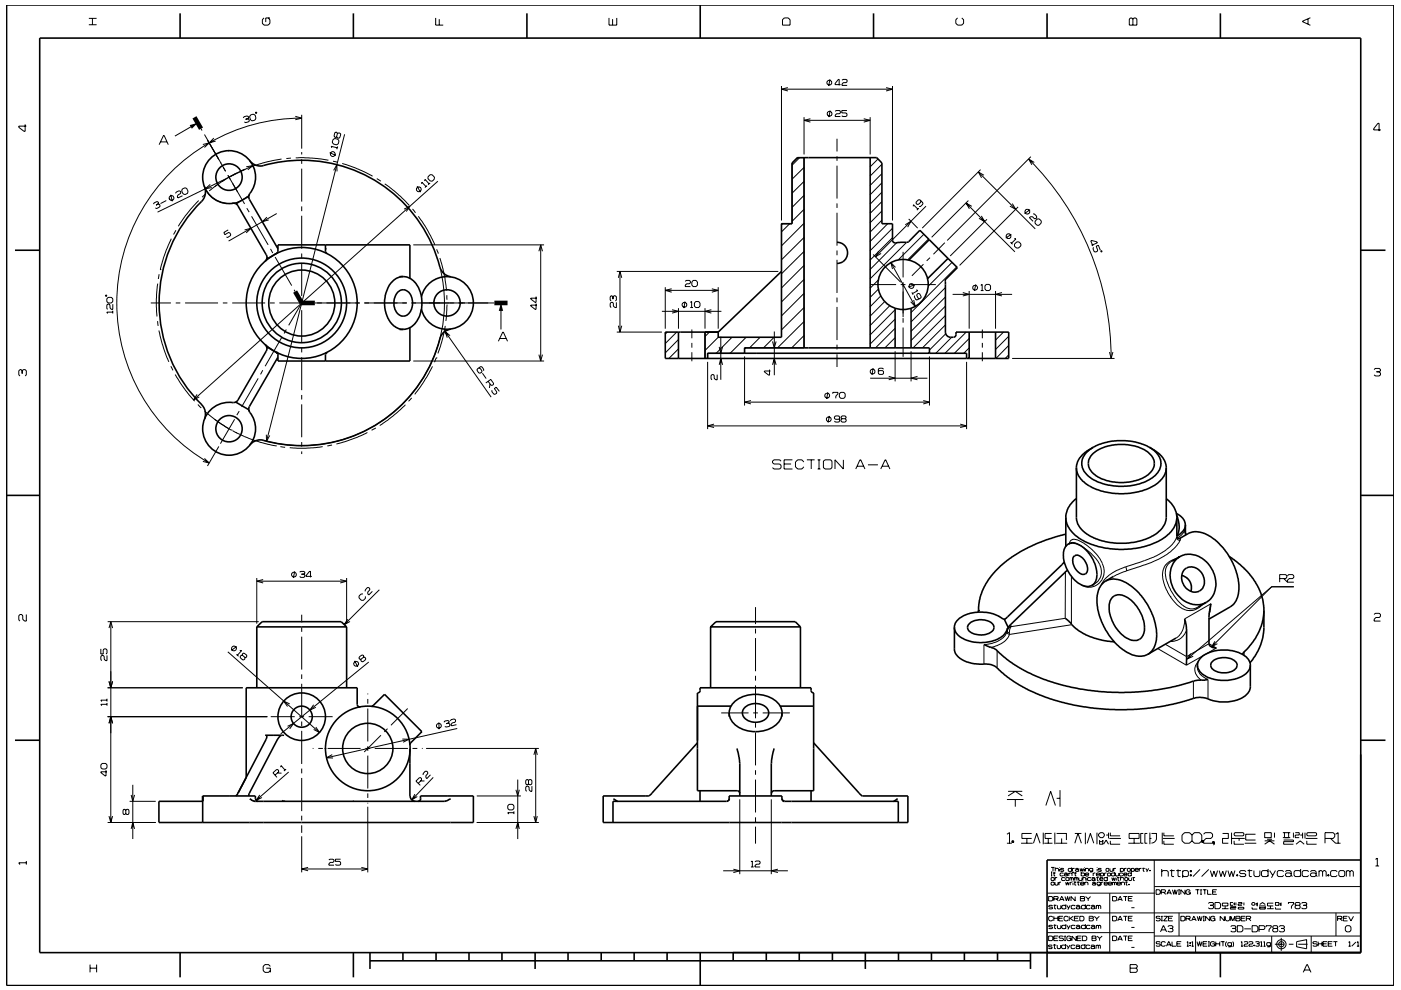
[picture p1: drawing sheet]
<svg xmlns="http://www.w3.org/2000/svg" width="297mm" height="210mm" viewBox="0 0 297 210" stroke-linecap="round" stroke-linejoin="round" font-family="sans-serif">
<g fill="none" stroke="#000" stroke-width=".21">
<path d="M18.8 5.2h1.7M18.8 3.9h1.7M19.6 3.9v1.3M56 3.8l-.4 .4v.7l.4 .4h.9l.3-.4v-.7l-.3-.4M57.2 3.8h-.9v.9M92.4 3.8v1.5h1.6M93.1 4.1v1.2M129.1 3.8v1.5h1.7v-1.5M129.9 4.1v1.2M165.7 18.2v28.6M165.7 18.9h23.5M166.3 3.8h.8l.4 .4v1.1h-1.6v-1.1z"/>
<path d="M167 18.6l-1.3 .3 1.3 .4M175.6 17.1h.1M176 16.8l-.3 1.4M176.3 17.7v.1M178.2 17.9h-1.2v-.2l.8-.9h.1v1.3M178.5 17l.2-.2h.7l.2 .2v.3l-.2 .2h-.6l-.3 .3v.3h1.1M187.9 18.6l1.3 .3-1.3 .4M189.2 18.2v28.6M203 3.8l-.4 .4v.7l.4 .4h.9l.4-.4v-.7l-.4-.4M239.7 3.8h.2l.3 .3 .2-.3h.4l.2 .3v1.2h-1.6v-1.2zM240.2 4.1v1.2M277.3 4v1.1"/>
<path d="M277.8 3.8l-1.6 .7v.1l1.6 .8M5.3 26.4v1.4h-.2l-1.1-.8v-.2h1.6M33.7 30.7l1-2h.1l.9 2M34 30.1h1.4M41.9 26.1l-4.8 2.8M42.6 27.3l.2 .4M43 30.6l1.4-.3-1.1 1M43.3 39.4a5.6 5.6 0 0 0 9.2 2.2M43.3 28.5l3.6 6.1M44 29.7l2.4 4.1M44.6 39.1l-1.1 .9 1.4-.2M45.3 29.3l-.9 1 1.3-.4"/>
<path d="M45.5 39.6l-1.1 .9M45.5 39.6h.1M45.9 39.3l-.4 .3M45.9 39.3l-.3 .3M46.1 39.1l-.2 .2M46.7 34.4l1.1 1.9M47.3 35.5l.5 .9M47.6 38.2l-.4 .2M48.3 37.2l.5 .8M48.3 37.2l3.6 6.1M49.1 37.3l-3.2 2M49.6 37l-.5 .2"/>
<path d="M50.2 36.7l-1.5 .8M50.2 36.7l-.5 .2M51.6 25l.1-.2 .7-.2 .3 .1-.2 .5M51.8 35.9l-1.6 .8M52 35.8l-.9 .5M52.2 35.4l1.4-.3-1.1 .9M52.5 25.2l-.4 .1M52.5 25.2l.3 .1 .1 .3-.2 .2-.6 .2-.3-.1M53.1 24.4l.6-.2 .4 .2 .2 .7-.2 .4-.6 .1-.4-.2-.2-.6zM53.6 35.1l-20.2 9.9M54.2 23.8h.2l-.1 .3zM59.7 33.7l-3.4 .7-3.3 1.1"/>
<path d="M61.7 33.5l-1 .1M62.6 24.7l1.4 .4-1.4 .3M62.7 33.5h3.5l3.4 .5M64 25.1a39.2 39.2 0 0 0-37.9 29 39.2 39.2 0 0 0 18.3 44.1M64 24.3v7.2M64 32.3v.5M64 33.8v1M64 35.8v7M69.9 32.4l1.3 .6M70.4 31.4l-.2-.4 1.3 .4M70.6 29.6l.4-.2 .7 .1 .2 .4-.2 .6-.3 .2-.7-.1-.3-.4zM70.6 34.2l1 .2"/>
<path d="M70.7 36.1l.7-1.1 .1 1.4M71.5 28.3l-.1-.2h-.4l-.2 .8 .4 .3 .2-.2M71.5 28.3l-.1 .7M71.5 28.3l.6-.1 .2 .3-.3 .7-.2 .1-.4-.3M71.6 31.1l-.2 .6M72.6 34.7l3.5 1.2 2.9 1.5M73.1 28.5l-16.6 65.1M79.9 37.9l.8 .5M81.6 39l3.3 2.6 1.9 2M88.4 39.5l.8 1.3M89.2 39.8a.54 .54 0 0 0-.8-.1 .54 .54 0 0 0 0 .8M89.2 39.8l.1 .2"/>
<path d="M89.2 39.8h.1M89.3 40h.1M89.4 39v-.4l.9 1M90 38.4l.1-.3 .9 .9M90.5 39.4l-.4 .4M90.8 37.5l.4-.5 .4 .1 .5 .5v.4l-.5 .4h-.4l-.5-.5zM91.2 38.8l-.4 .4M92.8 38.4l-51.8 46.4M169.5 33.4l-1.6 1.6M170.5 38.5l-2.6 2.5M170.5 35.5l-2.6 2.5M170.5 24.8v8"/>
<path d="M170.5 25.5h14M171.8 25.2l-1.3 .3 1.3 .4M175.6 24.6h.1M176 23.4l-.3 1.4M177.1 23.6l.2-.2h.7l.2 .6-.2 .1h-.6l-.3 .3v.3h1.1M177.5 29.4v2.7M177.5 33.1v1M177.5 35.1v7M179.6 23.4h-1.1v.6h.9l.2 .1v.4l-.2 .2h-.7l-.2-.2M183.1 25.2l1.4 .3-1.4 .4M184.5 24.8v8M186.1 33.7l-1.6 1.7"/>
<path d="M187 36.8l-2.5 2.5M187 38.8l-2.5 2.5M187 34.8l-2.5 2.5M207.4 36.5l12.1 12M207.9 36l-12.4 12.4M208.6 37.2l-1.2-.7 .7 1.2M218.1 33.7a59.7 59.7 0 0 1 17.5 42.3M218.6 33.2l-17.8 17.8M219.3 34.5l-1.2-.8 .7 1.3M292.8 27.6h-1.5v-.3l.8-1.1h.3v1.6M33.5 43.3l.1-.3-.3-.2-.7 .2v.3M33.5 43.3l-.4 .2"/>
<path d="M33.5 43.3h.3l.1 .6-.7 .3-.3-.1M33.6 59.1v.1M33.7 58.2l-.1 .9M34 57.2h.1M35.3 42.5l-1.3 .7M35.9 42.2h.1M35.9 42.2v-.3a.51 .51 0 0 1 .5-.4 .51 .51 0 0 1 .5 .4l-.3 .6-.5-.1M35.9 42.2l.1 .2M36 42.4h.1M36.2 41.3l.3 1.4M36.3 50.6l-1.7 4.2-.6 2.4M37.2 41l.1-.2 .6-.3h.3l.1 .6-.6 .3-.1 .3 .1 .3 1-.5"/>
<path d="M37.3 48.8l-.5 .9M38.6 40.1l.6-.3 .4 .2 .3 .6-.2 .4-.5 .3-.4-.2-.3-.6zM42.1 42.5l-2.8 3.2-1.5 2.3M43.6 41.1l-.8 .7M48.4 48.8l-.9 .5 .2 .5 .8-.5 .2 .1 .2 .3v.3l-.6 .4-.3-.1M51.9 48.8l1.3-.4-1 1M52.3 44.2l.5 .8M53.3 45.9l3.6 6M56.6 46.1l-1 .9 1.4-.4M57.4 52.8l.4 .9M58.3 54.5l3.5 6.1M58.7 45.3l-10.2 5.8"/>
<path d="M64 43.8v1M64 45.8v6.9M64 53.8v1M64 55.8v7M85.7 44.4l1.2-.7-.8 1.2M87.5 44.3l.6 .8M87.6 51.9h27.8M88.4 40.5h.1M88.4 40.5l.2 .1M88.6 40.6h.1M88.7 45.9l1.9 2.9 1.6 3.1M89.3 40l-.1 .5-.6 .1"/>
<path d="M92.6 52.9l.3 .9M93.3 54.7l1 4.2 .4 2.7M93.4 57.3a30.2 30.2 0 0 1-37.6 36.1M114.3 53.3l.3-1.4 .4 1.4M114.6 51.9v24.7M130.8 57.6h34.2M131.1 58.9l.3-1.3 .4 1.3M131.4 57.6v12.8M145.3 59.7l.2-.2h.7l.2 .2v.3l-.2 .2h-.6l-.3 .3v.3h1.1M147 59.5h.6l.3 .3v.7l-.3 .3h-.6l-.3-.3v-.7zM165.7 57.6v-10.1h2.2v-12.9l1.2-1.2h1.4v40.4h-12.6v1.1h-7.9v1.1h-.5v-5.6h2.8M167.4 47.5l-1.7 1.7"/>
<path d="M170.5 41.4l-2.6 2.6M170.5 59.3l-4.8 4.7M170.5 56.3l-4.8 4.8M170.5 53.3l-4.8 4.8M170.5 50.4l-4.8 4.7M170.5 47.4l-4.8 4.8M170.5 44.4l-2.6 2.5M177.5 43.1v1M177.5 45.1v7M177.5 53.1v1M177.5 55.1v7M185.1 54l5.9 5.9"/>
<path d="M186.3 59.3l-1.8 1.8M186.3 53.2l-.7 1.3 1.2-.7M187 42.8l-2.5 2.4M187 46.7l-2.5 2.5M187 44.7l-2.5 2.5M187 40.8l-2.5 2.5M188.2 47.5l-3.7 3.7M188.9 55.7l5.2 9.3M189.2 50.4l-4.7 4.8M189.2 48.4l-4.7 4.8M189.9 56.7l-1-1 .3 1.4M190.1 51.5l-5.6 5.6"/>
<path d="M191.5 53.4v5.4M191.5 59.9v7.4M191.9 47.7l1.2-.8-.7 1.3M192.2 51.4l-7.7 7.7M192.7 46.4l1.9 2M193.6 43.8l.1-.4 .9 1M194.8 44.1l-.4 .5M195.2 42.6v.3l-.5 .4-.5-.1v-.3l.5-.5h.3l.7 .6v.3l-.5 .5h-.3M195.8 56l-2.5 2.5M195.9 49.7l-5.4 5.4M196.3 43.7l-10.7 10.8M196.8 50.7l-4.4 4.4"/>
<path d="M197.2 54.6l-.7 .7M200.3 51.5l-2.4 2.4M201.8 55.7l-5 5M202.8 56.6l-9.6 9.7M204.8 43l10.4 10.4M205.3 42.5l-7.8 7.8M206 43.8l-1.2-.8 .7 1.3M208.1 45.8l.7 1.2-1.2-.7M209.3 46.5l-7.8 7.8M213.5 49.7h.1M213.5 49.7l-.2 .5 .4 .4 .5-.1 .1-.6M213.5 49.7l.4-.1 .4 .3"/>
<path d="M214.2 51.4l.5 .4M214.3 49.9h.1M214.4 49.7l-1.2 .8M214.6 43.2l.7 1.2-1.2-.7M215.1 50.6l.3 .1-.9 .9M215.1 51.8l.5-.5h.4l.4 .4v.4l-.5 .5h-.4l-.4-.4zM215.9 43.9l-12.4 12.4M217.3 44.8h.1M218.4 44.5l-1.2 .8M219 45.4h.3l.5 .5v.3l-.2 .2h-.3l-.4-.4h-.4l-.2 .2 .7 .7M219.9 46.4h.4l.5 .5v.4l-.5 .5h-.4l-.5-.4v-.5zM231.4 52l1.3-.5-.1-.2-1.1-.3-.2 .1 .4 1.1"/>
<path d="M231.9 52.4l-.2 .3 .3 .7 .3 .1 .3-.2 .1-.2-.3-.9 .5-.2 .4 1.1M233.4 53.2h.2v.2h-.2zM4.7 78.6l.2-.2h.4l.3 .2v.9l-.3 .2M4.7 78.6l-.2-.2h-.3l-.2 .2v.9l.2 .2M4.7 78.6v.6M22.4 62.6l.2 .1v.2l-.2-.1zM22.9 63.1h.7l.3 .3v.6l-.3 .3h-.7l-.3-.3v-.6zM23.9 66.2h-1.3l.2 .3M23.9 64.5v1.1h-.3l-.3-.3v-.6l-.1-.2h-.4l-.2 .2v.7l.2 .2M23.9 65.9v.6M32 64.3h4.2M33.4 68.1l.1 1"/>
<path d="M33.4 60.2l-.3 3.2 .2 3.7M33.7 70.1l.9 3.6 1.2 3M36.2 77.7l.5 .9M37.1 79.5l2.2 3.3 2 2.3M37.3 64.3h.9M39.2 64.3h7M47.2 64.3h1M49.2 64.3h7M55.7 78.5l-.5 .9M57.2 64.3h1.1M59.2 64.3h7.1M59.7 71.6l-3.5 6.1"/>
<path d="M60.7 69.9l-.5 .8M62.4 61.5l.2 .3M64 63.8v1M64 65.8v7M64 73.7v1.1M64 75.8v7M64.2 63.8l-3 5.2M66.8 64.3h9.5M77.2 64.3h9.1M87.2 64.3h17.6M87.6 76.6h27.8M91.7 77.7l-1.7 3.1-2.1 2.8"/>
<path d="M92.5 75.9h.1M92.5 75.9l-.4 .9M94.4 70.3l9.7 13.9M94.4 69.2l-.8 3.4-.8 2.4M94.7 62.6l.1 1M94.8 64.6l-.3 3.5M95 70l-.8 .4M95.4 71.2l-1-.9 .4 1.3M101.5 78.1h.3l.4 .5v.3l-.4 .3-.3-.1-.4-.5 .1-.3 .7-.5h.3l.4 .6-.1 .2M102.3 79.2l.8 1.1M105.7 72.4l.9-2h.1l.9 2M106 71.8h1.3"/>
<path d="M106.2 64.3v5.6M113.7 64.4v1.2h-.2l-1-.7v-.2h1.3M113.7 62.9v1.2h-.2l-1-.7v-.2h1.3M114.3 75.2l.3 1.4 .4-1.4M130 62.9l-.2-.2-.4 .2v.8l.2 .1M130 62.9l.2-.2h.3l.2 .2v.8l-.2 .1M130 62.9v.6M130.7 64.1v1.1h-.3l-.4-.3v-.6l-.1-.2h-.3l-.2 .2v.7l.2 .2M130.8 70.4h9.5M131.1 69.1l.3 1.3 .4-1.3M140.3 66h12.6M141.1 60.9v8.8"/>
<path d="M141.1 61.6h11.2M141.5 70.4l-.4 .5M142.4 61.2l-1.3 .4 1.3 .4M142.5 65.7l1.3 .3-1.3 .4M143.5 70.4l-2.4 2.5M143.8 65.4v4.3M143.8 74l-2 2M143.8 76h.1M143.8 72l-2.7 2.8M145.2 64l-.2 1.4M145.3 65.1h.1M146.3 64.1l.3-.1v1.2"/>
<path d="M146.3 65.2h.6M146.7 69.9v1.9M146.7 72.7v1M146.7 74.7v1.9M147.2 64.3l.3-.3h.6l.3 .3v.6l-.3 .3h-.6l-.3-.3zM149.5 65.4v4.3M150 76.7v14.3M150.4 70.4l-.9 1M150.8 65.7l-1.3 .3 1.3 .4M150.9 61.3l1.4 .3-1.4 .4M152.1 79.5v1.1h-.3l-.4-.3v-.7l-.1-.1-.6 .1v.7l.3 .3M152.3 71.5l-2.8 2.8"/>
<path d="M152.3 60.9v8.8M152.5 73.6l.3 1.3 .4-1.3M152.5 77.4l.3-1.4 .4 1.4M152.8 71.4v9.2M155.2 71.5l-3.4 3.4M157.9 74.8l-.1 .1M157.9 75.6v10.4M158.2 71.5l-3.4 3.4M161.2 71.5l-2.3 2.3M163.2 78.4v1.2l-1.1-.7v-.2h1.3M163.8 72.4l.4 1.4 .3-1.4M163.8 77.4l.4-1.4 .3 1.4"/>
<path d="M164.1 71.5l-2.2 2.3M164.2 70.3v9.3M170.5 65.2l-4.8 4.8M170.5 62.2l-4.8 4.8M170.5 71.2l-2.6 2.6M170.5 68.2l-5.7 5.6M177.5 63.1v1M177.5 65.1v7M177.5 73.1v1M177.5 75.1v2.7M184.6 60.4h5.4M185.1 78.1l-.2 1.4"/>
<path d="M186.2 61.3l-1.7 1.8M186.7 62.8l-2.2 2.3M187.3 78.3l-.2-.2h-.7l-.2 .2v.9l.2 .2h.7l.2-.2v-.4l-.2-.2h-.7l-.2 .2M187.6 64l-3.1 3.1M188.4 79.8l1.4 .4-1.4 .4M188.6 64.9l-4.1 4.1M189.8 69.6l-4.2 4.2M189.8 67.7l-5.3 5.3M189.8 65.7l-5.3 5.3M189.8 71.6l-2.2 2.2M189.8 73.6l-.2 .2M189.8 74.5v6.4"/>
<path d="M191 60.4h1M191.5 67.5v.9M191.5 69.5v6.2M193 60.4h5.4M193.2 74.5v6.4M193.3 62l.3 .5M193.6 61l-.1 .1M193.7 63.6l.4 1.4-1-1M193.9 62.7l-.1 .2 .4 .7h.2l.8-.4 .1-.3-.3-.6-.3-.1-.3 .4 .3 .7 .3 .1M193.9 60.5l-1.3 .4M194.3 61.5l.3 .1-1.1 .7M194.5 79.8l-1.3 .4 1.3 .4"/>
<path d="M197.1 75.6v10.4M200.4 68.9l-4.8 4.9M200.4 66.9l-6.8 6.9M200.4 64.9l-7.2 7.3M200.4 63l-7.2 7.3M200.4 61l-7.2 7.3M200.5 70.8l-3.4 3.4M201.8 71.5l-3.4 3.4M202 62.4h12.6M202.9 70.4l-.2 .2M204.1 62.1l1.4 .3-1.4 .4M204.8 70.4l-4.4 4.5"/>
<path d="M204.9 76.7v14.3M205.5 75.7l-.3 .3M205.5 73.8l-1.2 1.1M205.5 71.8l-3.1 3.1M205.5 61.7v8M206.9 60.3l-.3 1.4M207 60.6h-.5l-.3 .2v.4l.3 .3h.5M207 60.6h.1M207 60.6l.2 .2M207 61.5h.1M207.2 60.9v.3l-.2 .3M207.2 60.8v.1"/>
<path d="M207.9 60.5l.3-.2v1.3M207.9 61.6h.6M208.3 69.9v1.9M208.3 72.7v1M208.3 74.7v1.9M208.8 60.6l.3-.3h.6l.3 .3v.7l-.3 .3h-.6l-.3-.3zM211.1 61.7v8M212.4 62.1l-1.3 .3 1.3 .4M212.8 70.4l-1.7 1.7M213.9 75.3l-.8 .7M213.9 73.3l-2.7 2.7M213.9 71.3l-2.8 2.8"/>
<path d="M214.6 76h21.7M235.2 74.7l.4 1.3 .4-1.3M291.3 78.4l.3-.3h.8l.3 .3v.2l-.3 .3M291.8 78.9h.6M292.4 78.9l.3 .3v.3l-.3 .2h-.8l-.3-.2M41.8 83.6l-.8 1.2 1.2-.6M42 85.8l.7 .7M43.3 97.2l1.1 1-1.4-.3M43.4 87.2l2.3 1.9M45.7 89.1l.6 .4M46.3 89.5l1.1 .7M46.4 94.7l-2.4 4.1"/>
<path d="M47.4 90.2l.4 .3M47.8 90.5l1.3 .7M47.8 90.5l.2 .1M49.1 91.2h.1M49.3 91.3l.9 .5M49.7 88.9l-3 5.2M50 91.7l.9 .5M50.7 87.2l-.5 .8M51.1 92.2l.7 .4M51.8 92.6h.1M51.8 92.6l3.5 1.2 3.2 .8M54.7 80.3l-3.5 6"/>
<path d="M56.5 92.2v1.4l.7-1.2M58.5 94.6h.1M59.4 94.7l1.1 .2M64 83.8v.9M64 85.8v6.9M64 93.8v.9M64 95.8v.5M68.4 94.7l-3.5 .4-3.5-.2M70.4 94.4l-1 .2M77.9 91.7l-2.2 1.1-4.4 1.4M79.7 90.8l-.9 .5M85.9 85.9l-2.5 2.3-2.9 2"/>
<path d="M85.9 85.8v.1M87.3 84.4l-.7 .7M103.5 80.9l.6 .8 .5-.1v-.3l-.5-.8-1.1 .7M103.9 81.5l-.1 .8M104.3 82.8v.3l.4 .5h.2l.4-.2v-.3l-.5-.7 .4-.3 .7 .9M150 90.3h54.9M151.4 90l-1.4 .3 1.4 .4M157.9 85.3h39.2M159.2 85l-1.3 .3 1.3 .4M165.6 97.8l-.3-.3h-1.2l-.3 .3v.3l.3 .3h1.2l.3 .3v.5l-.3 .3h-1.2l-.3-.3M166.2 98.4h1.5M168 97.5h-1.8v2h1.8"/>
<path d="M170.4 98l-.4-.5h-.9l-.4 .5v1l.4 .5h.9l.4-.5M171.1 97.5h1.6M172 97.5v2M173.4 97.5h.5M173.4 99.5h.5M173.6 97.5v2M174.6 97.8l.3-.3h1.2l.3 .3v1.4l-.3 .3h-1.2l-.3-.3zM175.3 88.7l-.1 .1M175.5 83.2l-.2 1.4M175.9 88.2l-.3 1.4M176.6 83.5v-.3h1.1v.3l-.5 .5v.5M178 83.5l.3-.3h.6l.3 .3v.7l-.3 .3h-.6l-.3-.3z"/>
<path d="M178 88.7l-.2 .2h-.7l-.2-.2v-.3l.2-.2h.7l.2 .2v.9l-.2 .2h-.7l-.2-.2M178.5 88.8l-.2 .2v.3l.2 .2h.7l.2-.2v-.3l-.2-.2M178.5 88.8l-.2-.2 .2-.4h.7l.2 .2-.2 .4M178.5 88.8h.7M178.8 97.5v2l-1.8-2v2M181.4 99.5l.9-2h.2l.9 2M181.7 98.9h1.4M184 98.6h2.1M184.5 80.2h12.1M186.7 99.5l1-2h.1l.9 2M187.1 98.9h1.3M195.7 85l1.4 .3-1.4 .4"/>
<path d="M203.6 90l1.3 .3-1.3 .4M226.7 115.3l.2-.6 .6-.3 1.1 .2 1.2 .6 1.5 1.1 1.7 1.9a4.1 4.1 0 0 1 .5 4.9l-1 1-.9 .4h-.7a2.51 2.51 0 0 1-1.7-.5M226.9 115.1h.9l1.1 .5 2.5 1.8 1.4 1.6 .7 1.6a2.99 2.99 0 0 1-1.5 3.3M248.5 119a2.57 2.57 0 0 0-1.4 1.7v1l.3 1.5 .8 2.1 1.4 1.9 .9 1 1 .7 .9 .3 1.3-.3M249.5 114a.57 .57 0 0 0 .7 .6M249.5 114h-.1a9 9 0 0 1-4.5 4l-3.1 1.2-3.1 1M249.5 118.4l-.3 .1a3.7 3.7 0 0 0-2.4 5.2l.4 1.1 .9 1.7M249.5 113.8v.2M250.2 114.2v.4M250.2 114.6a12 12 0 0 1-7 5l-4.3 1.5M251.3 112.9v-.7a3.2 3.2 0 0 1-1.7 1.9M5.6 130.3v1.4h-.4l-.4-.3v-.8l-.2-.3h-.4l-.2 .3v.9l.2 .2"/>
<path d="M21.4 137.6v1.1h.5v-.9l.2-.2h.4l.2 .2v.8l-.2 .1M22.7 139v1.1h-.3l-.3-.3v-.6l-.2-.2h-.3l-.2 .2v.7l.2 .2M22.8 131.9h32.1M23.1 133.2l.4-1.3 .4 1.3M23.5 131.9v42.5M48.3 138.3l19.4 17.1M50.1 138.8l.5 .4M50.2 137.1l-1.1 .9M50.8 138h.4l-.9 1M51.4 139l.1-.5h.3l.5 .5-.1 .4h-.3M51.4 139l.5 .4M51.4 139h-.3l-.2 .5 .6 .5 .4-.3v-.3"/>
<path d="M54.4 122.6v9.7M54.4 123.3h19.1M55.8 122.9l-1.4 .4 1.4 .3M62.1 121.4h.1M62.5 121.2l-.3 1.4M62.5 121.4h.1M62.5 121.4a.51 .51 0 0 0-.7 .5l.3 .4h.4M62.5 122.3h.1M62.6 121.4a.5 .5 0 0 1 0 .9M62.8 122.1h.1M63.5 121.4l.3-.2h.6l.2 .2-.2 .4M63.9 121.8h.5"/>
<path d="M64 130.4v1.6M64 133.1v.9M64 135v7M64.4 121.8l.2 .2v.3l-.2 .2h-.6l-.3-.2M66.1 122.3h-1.2l.7-1.1h.2v1.3M72.1 122.9l1.4 .4-1.4 .4M73.5 122.6v9.7M73.7 131.3l-.7 1.2 1.2-.7M77 126h-.4l-.5 .4v.4l.5 .5h.4l.5-.4v-.4M77.1 139.4v-.3l-.1-.2h-.3l-.5 .5v.4h.3M77.1 139.4l-.6 .4M77.1 139.4h.2l.3 .3-.1 .2-.5 .5-.5-.3v-.3"/>
<path d="M77.4 125.4v-.3l.5-.5h.3l.2 .2v.3l-.4 .5v.4l.2 .2 .8-.8M80.4 125.1l-7.4 7.4M160.2 128.8v3.6M160.2 133.3v1.1M160.2 135.3v7.1M207.5 129.5h.1M211.4 138v3.6M213.5 134a4.9 4.9 0 0 1-4.2 2.6l-.7 .1v4.1M213.5 133.5v.7l.5 .4M214 134.6a5 5 0 0 1-3.9 2.7M214.3 132.9l-.2 .2a1.05 1.05 0 0 0-.5 .9l.4 .2M214.3 132.4v.5"/>
<path d="M214.3 132.9l-.3 .8v.9M225.9 121.3l-.1 9.8-11.5 1.8M227.2 122.3v10.1M227.2 132.5l-13.2 2.1M238.7 120.2l-1.9 .8-1.7 1-1 1-.6 1.1M238.7 120.2l.2 .9M238.9 121.1l-2.8 1.2M247.1 136.6l4.5 2.7 4.7-2.8 1.6 .9-6.4 3.7-6-3.5M248.1 126.5h.1M248.1 126.5l1.5 1.9 1 .7 .8 .3a3.2 3.2 0 0 0 2.2-.2M251.6 133.6a3.4 3.4 0 0 1-3.5 2.5M252.5 138.6l-.8 1.2 1.3-.6"/>
<path d="M253.7 128.9l-.1 .3M254 128.7l-.3 .2M255.1 128.2l-1.5 1M256.4 130.3l.3-2.2-5.5 3.2a4.4 4.4 0 0 1-1.9 4M256.9 137.2l12.7-12.7h4.7h-4.7l-17.9 15.3M257.6 136l-.7 1.2 1.2-.7M263.8 138.3v.7M271.3 122.7h1.3l.2-.2v-.4l-.2-.2h-1.3v1.6M272.2 122.7l.8 .8M273 122.1l.2-.2h.9l.2 .2v.4l-.2 .2h-.8l-.3 .4v.4M273 123.5h1.3M291.3 130.3l.3-.2h.8l.3 .2v.4l-.3 .3h-.7l-.4 .4v.3h1.4"/>
<path d="M22.7 148.2v.6M22.7 149.1v.6M22.7 149.4h-1.3l.2 .3M22.7 148.5h-1.3l.2 .3M22.8 152h33.9M22.8 145.9h28.7M23.1 153.4l.4-1.4 .4 1.4M23.1 144.5l.4 1.4 .4-1.4M57.4 152h5.1M61 154l1.2-.5-.8 1.1M61.4 149.3l-1.2-.6 .8 1.1M63.5 152h1"/>
<path d="M64 143v1M64 145v7M64 153v1M64 155v7M65.4 152h5.1M66.3 158.7h.2M66.5 149.5l-.8 1.1 1.3-.6M67 154.2l.7 1.2-1.2-.7M67.5 158.7h1M69.5 158.7h7M75.1 140.4l-.1 .4 .1 .4 .5 .1 .4-.3M75.1 140.4h.1"/>
<path d="M75.2 140.2l.7 1.2M75.2 140.4l.2-.1 .4 .1 .2 .5M76 140.7h.1M76 140.9v.1M77.5 158.7h1M78 147.1v.2M78 148.2v1.1M78 150.3v7M78 158.3v1M78.2 140.4l-18.7 15.3M79.5 158.7h7M80.8 156l-3.6 3.5"/>
<path d="M82.2 154.6l-.7 .6M85.3 156.8h1.4l-1.2 .6M86.4 150.3l-3.5 3.5M87.5 158.7h1M89.4 158.7h.2M90.3 158.7h24M93 153.2l.1 1.5M94.1 153.2l.2-.3 .7-.1 .2 .1-.1 .5M95.1 153.4l-.5 .1M95.1 153.4l.3 .4-.2 .3-.6 .1-.3-.1M95.5 152.9l.1-.2 .7-.2 .3 .2v.2l-.1 .3-.6 .1-.3 .4 .1 .3 1.1-.3M96.9 154.5l-27.7 6.2"/>
<path d="M113.6 158.7v15.8M152.9 151.2h5.8M159.7 151.2h1M160.2 143.3v1.1M160.2 145.4v7M160.2 153.4v.9M160.2 155.4v6.9M161.7 151.2h5.8M253 144.5v3.7M253.9 141.6a3.1 3.1 0 0 0 2.2 2.5v4.1M254 140.3a2.46 2.46 0 0 0 .8 4M21.7 161.9h.7l.3 .3v.6l-.3 .3h-.7l-.3-.3v-.6z"/>
<path d="M22.5 163.4v1.2l-1.1-.7v-.2h1.3M22.8 174.5h10.2M23.1 173.1l.4 1.3 .4-1.3M26.7 171.9l-.2-.2-.4 .2v.6l.1 .3 .5-.3M26.7 171.9l.2-.2h.3l.1 .2v.6l-.1 .3h-.3l-.2-.3M26.7 171.9v.6M27.5 170h5.5M27.8 168.6l.3 1.4 .4-1.4M27.8 175.8l.4-1.3 .3 1.3M28.2 166.5v11.5M55.1 168.6l-.8 1.1 1.2-.5M58.3 164.4l.8-.7v-.2l-.2-.3h-.3l-.7 .7 .8 1"/>
<path d="M58.8 163.9l.9 .1M59.5 162.7l.1-.3 .8 1M60.7 163.1l-.5 .4M61.2 163.7l-6.9 6M64 163v1M64 165v7M64 173v1M64 175v1.6M64 177.4v7.6M70.4 160.1l-1.2 .6 1.4 .1M78 171.1v13.9M78 160.3v7"/>
<path d="M78 168.3v.9M78 170.3v.1M88 168.4l-.7 1.3 1.2-.8M88.7 166.2l.7-.8v-.3l-.2-.2-.3 .1-.7 .7 .9 .9M89.2 165.6h.8M91.3 164.3l-.8 .8-.2-.2v-.4l.4-.4v-.3l-.2-.2h-.3l-.5 .5v.3M91.9 164.9l-4.6 4.8M101.1 174.5h13.2M101.1 168.8h9.3M107.9 170.6h.8l.3 .3v.6l-.3 .3h-.8l-.2-.3v-.6zM109 172.4h-1.3l.2 .3M109 172.1v.6"/>
<path d="M109.4 167.5l.4 1.3 .3-1.3M109.4 175.8l.4-1.3 .3 1.3M109.8 165.4v12.6M112.1 165.6l-.2-.2-.4 .2v.6l.2 .3 .4-.3M112.1 165.6l.2-.2h.3l.2 .2v.6l-.2 .3h-.3l-.2-.3M112.1 165.6v.6M112.8 166.7v1.1h-.3l-.3-.2v-.6l-.2-.3h-.3l-.2 .3v.6l.2 .2M113.2 173.1l.4 1.3 .3-1.3M113.2 160.1l.4-1.4 .3 1.4M156.8 169.5v15.9M160.2 163.4v.9M160.2 165.3v7"/>
<path d="M160.2 173.3v1.1M160.2 175.3v3.6M163.5 169.5v15.9M213.5 169.6h3.5M213.5 176.9l.5-.3v2.3M213.5 178.9h1M213.7 167.8h3M213.7 168.8l1.6-1 1.4 1M214.5 178.3h.4v.4h-.4zM214.8 178.3v.4M215.3 169.6v1.5M216.5 178.9h2.4"/>
<path d="M217.7 177.8v1.1M218.7 176.8h-2v1h2M219.1 178.9l.7-2.1 .7 2.1M221.2 176.6v2.5M221.4 178.9h1.7M221.7 170.8l1.1-3 1 3M222.3 177.8v1.1M223 176.8h-1.4v1h1.4M223.6 176.6v2.5M223.8 178.9h2.5M224 176.8h2.1v1.4M224 169.3h.7"/>
<path d="M224.7 167.6v3.5M225.1 177.8v1.1M227.9 176.8h1.4M227.9 178.9l.7-2.1 .7 2.1M230.1 176.6v2.5M230.5 178.9l.7-2.1 .7 2.1M232.6 176.6v2.5M232.9 176.9l.4-.3h.5l.3 .3v.4l-.3 .4h-.5l-.4-.4zM233.1 178.2v.9h.7v-.9M233.1 178.5h.7M234 179.1l.5-.9 .5 .9M234.5 177.1h.5"/>
<path d="M235 176.6v1.2M235.2 177.8h2.5M235.4 178.3v.8h2.1M235.4 176.6v.7h2.1M239.2 178.9h2.5M239.4 176.8h2.1v1h-2.1zM240.5 177.8v1.1M242.4 176.8h-.5v2.1h.5M243.2 176.8h-.5v2.1h.5M243.8 177.8h.3M243.8 176.6v2.5M244.1 176.8h1.1v1.2l-.2 .3-.3 .4-.6 .2"/>
<path d="M246.4 176.6v2.5M246.6 177.8h2.4M246.8 178.3v.8h2.1M246.8 176.6v.7h2.1M252.7 177.1l-.5-.5h-1l-.6 .5v1.2l.6 .6h1l.5-.6M252.7 178.3l.5 .6h1.1l.5-.6h.4M252.7 177.1l.5-.5h1.1l.5 .5v1.6h.4M252.7 177.1v1.2M255 178.3v.4M255.2 178.3v.6h2.3M255.2 176.9l.3-.3h1.2l.4 .3v.6l-.4 .3h-1l-.5 .5M257.1 178.9v-.4h.4v.6l-.2 .1"/>
<path d="M257.3 178.5v.4M259.2 176.8h1.2v1h-1.2v1.1h1.2M261.1 177.8h2.8M261.1 176.6v2.5M261.7 176.8l.1-.2h1.8l.1 .2v.3l-.1 .2h-1.8l-.1-.2zM261.7 178.3v.8h2M262.7 177.8v.5M263.9 178.9h2.5M266.2 176.9h-2.1v1.3h2.1M268.1 178.3h2.1M268.1 176.6h1.4v1.1h-1.4zM268.1 179.1l1.1-.8 1 .8"/>
<path d="M268.6 178h1.1M270.2 176.6v1.1M272 176.6h1.6M272 177.7h1.6M272.2 178.2h2v.3h-2v.6h2M272.3 176.6v1.1M273.2 176.6v1.1M274.2 176.6v1.1M274.6 176.6h.9v.5h-.9v.6h.9M274.8 179.1l.9-.8 .8 .8M275.7 177.1h.5M276.2 176.6v1.2"/>
<path d="M276.7 176.6v1.2M276.9 177.8h2.4M277.1 178.3v.8h2M277.1 176.8l.1-.2h1.8l.1 .2v.3l-.1 .2h-1.8l-.1-.2zM280.9 177.8h1.8l.3-.3v-.6l-.3-.3h-1.8v2.3M282.1 177.8l1.1 1.1h1M283.2 176.9l.5-.3v2.3M5.6 182.6v.8M5.6 183h-1.6l.2 .4M64 184.3h14M65.3 184l-1.3 .3 1.3 .4M69.7 182.4l.2-.2h.7l.2 .2v.3l-.2 .2h-.6l-.3 .3v.3h1.1"/>
<path d="M72.2 182.2h-1.1v.5h.9l.2 .2v.4l-.2 .2h-.7l-.2-.2M76.6 184l1.4 .3-1.4 .4M153.3 184.7h13.7M155.5 184.4l1.3 .3-1.3 .4M159.2 182.8l.3-.2v1.3M159.2 183.9h.6M160.1 182.8l.2-.2h.7l.2 .5-.2 .2h-.6l-.3 .3v.3h1.1M164.9 184.4l-1.4 .3 1.4 .4M222 197.8h22.7M222 193.6h66.5M222 189.4h22.8M222.3 198.5h.7l.2 .2v.6l-.2 .2h-.7z"/>
<path d="M222.3 190.2h.7l.2 .2v.5l-.2 .2h-.7zM222.8 184h.8M222.8 184.9h.3M222.8 185.8h.3M222.8 187.2l.6-.1 .1 .5-.5 .1zM223 184.9v.9M223 186.1l.5 .2-.1 .5-.6-.2zM223.2 192.2l-.2-.2h-.5l-.2 .3 .7 .1 .2 .3-.2 .1-.7-.1M223.2 196.4l-.7-.1-.2 .2 .7 .1 .2 .2-.2 .2-.7-.2M223.2 194.6l-.2-.3h-.5l-.2 .3v.5l.2 .2h.5l.2-.2M223.3 184v.8M223.3 185.2h.5"/>
<path d="M223.4 192h.6M223.4 196.3h.6M223.4 190.7h.8l.2-.4-1-.1v.9M223.4 199h.8M223.4 194.3v1M223.4 194.8h.9M223.5 185v.8h.2M223.6 191.9v.8l.3 .1M223.6 196.1v.8l.3 .1M223.7 187.1l.1 .6 .5-.1v-.5M223.7 186.1v.7M223.7 184.3l.6-.1 .1 .6"/>
<path d="M223.7 184v.8M224 190.7l.4 .4M224.1 186.1l-.4 .2M224.2 192l.1 .8 .6-.1v-.7M224.2 196.3l.1 .7 .6-.2v-.5M224.3 194.3v1M224.4 198.5h-1v1h1M224.5 194.8h.8M224.5 187.1v.6M224.6 191.1l.5-.9 .5 .9M224.7 184v.1M224.7 184.3v.5"/>
<path d="M224.8 190.8h.7M225 187.1l-.5 .1M225.4 194.3h-.9v1h.9M225.5 198.7l-.2-.2-.8 .2 .2 .3 .8 .1-.2 .4-.8-.1M225.5 185.3l-.2-.1-.6 .1v.4l.2 .1 .6-.1M225.5 184.3l-.1-.1-.6 .1 .2 .2h.4l.1 .1-.1 .2-.6-.1M225.6 185.3l.6-.1 .1 .5M225.7 198.5h.3M225.7 199.5h.3M225.8 198.5v1M225.8 190.2l.3 .9 .3-.9 .2 .9 .3-.9M225.8 186.3l-.1-.2-.6 .2 .1 .5 .6-.2"/>
<path d="M225.9 187.1l.2 .6 .2-.5 .2 .5 .2-.6M226 186.3l.5-.2 .1 .5-.5 .2zM226 192.2l-.2-.2h-.5l-.2 .2v.5l.2 .1 .7-.1M226 196.4l-.2-.1-.7 .1v.4l.2 .2 .7-.2M226 191.8v1M226 196v1M226.2 192l.4 .7M226.2 196.3l.4 .5M226.3 185.5l-.1-.1-.6 .1 .2 .3 .5-.1M226.3 185.7l.1 .1M226.5 194.6l-.2-.3h-.5l-.2 .3v.5l.2 .2h.5l.2-.2M226.6 199h.5v.5"/>
<path d="M226.6 185.3l.6-.1 .1 .6M226.6 185.2v.6M226.7 194.3v1M226.8 186.3l.1-.2 .3 .2M226.8 186.1v.7M226.9 194.8l.7 .5M226.9 192l-.5 .9M226.9 187.1v.6M226.9 196.3l-.5 .8M227.1 198.8l-.2-.3h-.5l-.2 .3v.5l.2 .2h.5l.2-.2M227.2 186.3v.5M227.2 186.3l.1-.2 .3 .2v.5"/>
<path d="M227.2 184v.8M227.2 184.3l-.1-.1-.6 .1 .1 .5 .6-.1M227.3 187.1l-.4 .1M227.4 184.2v.6M227.5 184.9h.1l-.1 .3zM227.5 184.9v.3M227.5 186.9v.1M227.5 187.2v.5M227.5 194.3l-.8 .6M227.7 187.1h.5M227.7 185.2h.6M227.8 194.8h.8"/>
<path d="M227.8 186.1v.7M227.8 186.3l.1-.2 .3 .2M227.8 184.2l-.4 .1M227.9 187v.7h.3M228 185v.8h.2M228 190.2v.9l-.9-.9v.9M228 192.2l-.2-.2h-.5l-.2 .2v.5l.2 .1 .7-.1M228 196.4l-.2-.1-.7 .1v.4l.2 .2 .7-.2M228 184.3l.6-.1 .1 .5M228.2 198.5v1l-.9-1v1M228.2 192.2l.1-.2h.5l.1 .2v.5M228.2 196.4l.6-.1 .1 .1v.4"/>
<path d="M228.2 186.3v.5M228.2 186.3l.1-.2 .3 .2v.5M228.4 199h.7M228.4 187.1h.5M228.6 187v.7h.2M228.7 184.6l-.1-.2-.6 .2 .2 .2 .5-.1M228.7 184.7l.1 .1M228.7 194.3h-.9v1h.9M228.7 186.1v.5l.2 .2 .5-.2v-.5M228.9 192.7l.2 .1M228.9 192.5l-.1-.2h-.5l-.1 .2 .1 .3 .6-.1M228.9 196.7l-.1-.2-.6 .2 .1 .3 .6-.2"/>
<path d="M228.9 196.8l.2 .2M228.9 194.3h.7l.2 .3v.5l-.2 .2h-.7zM229 184.2l.2 .6 .2-.6 .2 .6 .2-.6M229.1 190.2h.7l.2 .1-.2 .8h-.7zM229.1 190.6h.7M229.1 187.4h.7l-.1-.3h-.5l-.1 .5 .1 .1 .6-.1M229.2 185.3l.2-.1 .6 .1-.2 .5-.6-.1M229.2 184.9v.9M229.3 198.5h-.9v1h.9M229.5 198.5h.7l.2 .3v.5l-.2 .2h-.7zM229.6 186.3l.5-.2 .1 .7M229.6 186.1v.7"/>
<path d="M230 184v.1M230 184.3v.5M230 187.2l.1-.1 .6 .1v.5M230 187.1v.6M230.1 185.5h.7l-.1-.3h-.5l-.1 .5 .1 .1 .6-.1M230.1 191.8v1M230.1 196v1M230.1 192.2l-.1-.2h-.6l-.1 .2v.5l.1 .1 .7-.1M230.1 196.4l-.1-.1-.7 .1v.4l.1 .2 .7-.2M230.1 184.2v.6M230.1 184.3l.6-.1 .1 .6M230.2 190.2l.5 .5"/>
<path d="M230.4 185.9v.1M230.4 186.3v.5M230.7 190.7v.4M230.9 194.8h.7l.2-.3-.9-.2v1h.7l.2-.2-.2-.3M231.1 192.2l-.1-.2h-.5l-.2 .2 .2 .6 .6-.1M231.1 196.4l-.1-.1-.7 .1 .2 .6 .6-.2M231.2 190.2l-.5 .5M231.3 186.3l-.1-.2-.6 .2 .1 .5 .6-.2M231.3 192.2l.2-.2h.4l.2 .2v.5M231.3 196.4l.6-.1 .2 .1v.4M231.5 186.3l.5-.2 .2 .2v.3M231.5 198.5l.9 .2-.2 .3 .2 .4-.9 .1z"/>
<path d="M231.5 199h.7M231.6 187.2l.5-.1 .1 .5M231.7 184.3l-.1-.1-.6 .1 .1 .4 .6-.1M231.7 184.2v.6l-.6 .1M231.8 185.2v.6M232 194.3l.5 .6M232.1 192.5l-.2-.2h-.4l-.2 .2 .2 .3 .6-.1M232.1 196.7l-.2-.1-.6 .1 .2 .3 .6-.2M232.1 192.7l.1 .1M232.1 196.8l.1 .2M232.2 186.5l-.2-.1-.5 .1 .1 .3 .6-.2M232.2 186.6l.1 .2"/>
<path d="M232.2 185.2l-.4 .1M232.2 187.5l-.1-.1-.5 .1 .1 .2 .5-.1M232.2 187.6l.2 .1M232.4 192v.8M232.4 196.3v.7M232.4 192.2l.2-.2 .3 .2M232.4 196.4l.2-.1 .3 .1M232.5 186.1h.5M232.5 185.5h.7l-.2-.3h-.4l-.1 .5 .1 .1 .6-.1M232.5 194.9v.4M232.6 184v.1M232.6 184.3v.5"/>
<path d="M232.6 198.5l.5 .5M232.7 186v.7l.2 .1M232.9 192.2v.6M232.9 196.4v.6M232.9 192.2l.1-.2 .4 .2v.6M232.9 196.4l.1-.1 .4 .1v.6M233.1 194.3l-.6 .6M233.1 199v.5M233.2 186.4h.6l-.1-.3h-.4l-.1 .5 .1 .2 .5-.2M233.3 187.2l-.1-.1-.6 .1 .1 .5 .6-.1M233.3 187.1v.6l-.6 .2M233.3 185.3l.2-.1 .5 .1-.2 .5-.5-.1"/>
<path d="M233.3 185.2v.7M233.5 187.1v.6M233.5 184.3l-.1-.1-.6 .1 .2 .2h.4l.1 .1-.1 .2-.6-.1M233.7 198.5l-.6 .5M233.9 187.1l-.4 .1M234.1 187.4h.7l-.1-.3h-.5l-.1 .5 .1 .1 .6-.1M234.1 185.2v.6M234.5 184.3l.5-.1 .1 .5-.5 .1zM234.6 185.2l-.5 .1M234.8 186.3l-.1-.2-.6 .2 .1 .5 .6-.2M234.8 185.9v.9M234.8 185.3l.5-.1 .2 .5-.6 .1z"/>
<path d="M235 187.4h.7l-.1-.3h-.5l-.1 .5 .1 .1 .6-.1M235.3 189.4v12.6M235.3 184.2l.2 .6 .5-.1v-.5M235.7 186.1l.2 .7 .2-.6 .2 .6 .2-.7M235.9 198.5h.7l.2 .2v.6l-.2 .2h-.7zM235.9 190.2h.7l.2 .2v.5l-.2 .2h-.7zM235.9 194.3h.7l.2 .3v.5l-.2 .2h-.7zM235.9 187.1v.6M235.9 187.2l.1-.1 .3 .1M236.1 184.2v.6M236.3 187.2l.1-.1 .3 .1v.5M236.3 187.2v.5"/>
<path d="M236.3 185.3l-.1-.1-.6 .1 .2 .5 .5-.1M236.3 184.9v.9M236.5 185.2v.5l.2 .1 .5-.1v-.5M236.6 184.2l-.5 .1M236.7 185.9v.2M236.7 186.3v.5M236.8 186.1h.6M236.9 187.4h.7l-.2-.3h-.4l-.1 .5 .1 .1 .6-.1M237 199.5l.4-1 .6 1M237 195.3l.4-1 .6 1M237 191.1l.4-.9 .6 .9M237.1 186v.7l.2 .1"/>
<path d="M237.1 199.2h.7M237.1 195h.7M237.1 190.8h.7M237.5 184.3l.2-.1 .5 .1-.1 .5-.6-.1M237.5 184.2v.7M237.6 186.3l.5-.2 .2 .2v.5M237.6 185.9v.9M237.7 187.2l.6-.1 .1 .6M237.7 187.1v.6M238.1 185.3l-.1-.1-.6 .1 .1 .5 .6-.1M238.2 198.5h.8M238.2 194.3h.8"/>
<path d="M238.2 190.2h.8M238.2 185.5h.8l-.2-.3h-.4l-.2 .5 .2 .1 .6-.1M238.4 184.2v.6M238.6 187.1h.5M238.6 186.1l.5 .2-.1 .5-.5-.2zM238.6 190.2v.9M238.6 194.3v1M238.6 198.5v1M238.8 187v.7h.3M238.8 184.2l-.4 .1M239.1 184.2l.5 .1-.1 .5-.5-.1zM239.2 199h.7"/>
<path d="M239.2 194.8h.7M239.2 190.6h.7M239.3 186.1l.1 .7 .5-.2v-.5M239.3 187.6l.1 .1zM239.3 187.6v.1M239.9 184.3l.1-.1 .5 .1-.1 .5-.5-.1M239.9 184.2v1.6M239.9 185.3l-.2-.1-.5 .1 .1 .5 .6-.1M239.9 196.7h.6M239.9 192.5h.6M240.1 186.1h.6M240.1 198.5h-.9v1h.9"/>
<path d="M240.1 190.2h-.9v.9h.9M240.1 194.3h-.9v1h.9M240.3 186v.7l.3 .1M240.7 184.5h.7l-.1-.3-.6 .1v.4l.1 .1 .6-.1M241.5 184.2v.6M242 184.2l-.5 .1M242.2 184.2h.5M242.4 184.1v.6l.3 .1M242.9 184.2l.3 .5M243.5 184.2l-.4 .7M243.8 184.6l.1 .1zM244.7 198.5h43.8"/>
<path d="M244.7 188h43.8M244.7 182.4v19.6M245.1 188.7h.7l.2 .3v.5l-.2 .2h-.7zM246 194.5l-.2-.2-.7 .2 .1 .3h.6l.2 .1-.2 .4h-.6l-.1-.2M246 199.9l-.2-.2h-.6l-.1 .2 .1 .3h.6l.2 .3-.2 .2h-.6l-.1-.2M246 197.6l.6-1.3 .8 1.3M246.2 189.3h.8l.1-.4-.1-.2h-.8v1M246.2 194.3h.3M246.2 195.3h.3M246.2 197.2h.9M246.3 184.3v1.6M246.3 184.9l.2-.2h.9l.3 .2v1"/>
<path d="M246.3 194.3v1M246.7 189.3l.5 .4M246.7 194.3h.8l-.8 1h.8M247.1 199.9l-.2-.2h-.5l-.2 .2v.6l.2 .2h.5l.2-.2M247.4 189.7l.5-1 .5 1M247.5 189.4h.7M247.6 196.6l.2-.3h.7l.2 .3-.2 .3M247.7 194.8h.8M248 184.7h1M248 196.9h.5M248.4 184.4v1.4l.5 .1M248.5 196.9l.2 .2v.3l-.2 .2h-.7l-.2-.2"/>
<path d="M248.5 199.7v1h.8M248.6 188.7l.3 1 .2-1 .2 1 .3-1M248.7 194.3h-1v1h1M249.4 184.7h1M249.8 184.4v1.4l.5 .1M249.8 188.7h.3M249.8 189.7h.3M250 188.7v1M250 193.6v4.9M250.4 194.3h.6l.2 .3v.5l-.2 .2h-.6zM250.4 199.7h-.9v1h.9M250.7 184.9l.3-.2h.7l.3 .2v.8l-.3 .2h-.7l-.3-.2"/>
<path d="M250.7 184.7v1.5M251.2 188.7v1l-.8-1v1M251.5 194.9h.7l.1-.4-.8-.2v1M251.6 199.9l.2-.2v1M251.8 189.2h.5v.5M252 194.9l.4 .4M252.3 199.9h.1v.2h-.1zM252.3 189l-.2-.3h-.4l-.2 .3v.5l.2 .2h.4l.2-.2M252.3 199.9v.2M252.3 184.7h.3v.2h-.3zM252.3 185.5h.3v.3h-.3zM252.5 184.7v.2"/>
<path d="M252.5 185.5v.3M252.6 195.3l.5-1 .5 1M252.6 199.9l.3-.2v1M252.8 195h.7M253.4 188.7h.9M253.5 198.5v3.5M253.8 199.7l.3 1 .2-1 .2 1 .3-1M253.8 194.3l.3 1 .2-1 .3 1 .3-1M253.9 188.7v1M254.4 184.4l-1.5 1.5M254.5 188.7h.3M254.5 189.7h.3"/>
<path d="M254.6 188.7v1M255 188.7h.8M255.1 194.3h.3M255.1 195.3h.3M255.2 194.3v1M255.4 188.7v1M255.9 199.7h-.8v1h.8M256 188.7v1h.9M256.2 199.7h.3M256.2 191.6l.2-.2h.7l.2 .2-.2 .4M256.3 184.4l-1.5 1.5M256.3 199.7v1"/>
<path d="M256.5 194.3v1l-.9-1v1M256.6 192h.5M256.6 184.7l.4 1.2 .4-1.1 .4 1.1 .3-1.2M257.1 192l.2 .2v.3l-.2 .2h-.7l-.2-.2M257.1 194.8h.5v.5M257.1 189.2h.7M257.5 199.9l-.2-.2h-.4l-.2 .2v.6l.2 .2h.4l.2-.2M257.6 191.4h.9l.3 .3v.7l-.3 .3h-.9zM257.6 194.6l-.2-.3h-.5l-.2 .3v.5l.2 .2h.5l.2-.2M257.8 199.7v1M258 188.7h-.9v1h.9M258.5 184.7l.4 1.2 .3-1.1 .4 1.1 .4-1.2"/>
<path d="M258.6 199.7v1M258.8 199.7h.8M259.1 192.7h1.4M259.2 191.6h1.1v.5h-1.1zM259.3 199.7v1M259.6 194.3v1l-.9-1v1M259.8 192.1v.6M259.8 194.3v.8l.3 .2h.4l.2-.2v-.8M260.1 199.7a.68 .68 0 0 0 0 1.1M260.3 184.7l.4 1.2 .4-1.1 .3 1.1 .4-1.2M260.9 192.3h1.1v.2h-1.1v.3h1.1M260.9 196.6l.3-.3h.6l.2 .3-.2 .3"/>
<path d="M260.9 195.3v-1l.5 1 .4-1v1M261.1 199.9v.8l-.7 .1M261.3 196.9h.5M261.3 199.7l.2 .4v.6l-.2 .1M261.5 191.4h-.6v.6h.6M261.5 191.7h.2M261.7 191.4v.6M261.8 196.9l.2 .2v.3l-.2 .2h-.6l-.3-.2M262 194.3h.8l.1 .2-.1 .8h-.8zM262 194.8h.8M262 191.4v.6M262.2 185.5h.2v.3h-.2z"/>
<path d="M262.3 185.5v.3M262.3 196.3h.9l.3 .3v.8l-.3 .2h-.9zM262.5 192.5l1.1-.1 .1 .3-1.1 .1zM262.5 191.4h.8v.3h-.8v.3h.8M263.1 199.8l.2-.1v1M263.1 194.8h.8M263.7 191.4v.6M263.8 199.8l.1-.1 .7 .1-.2 .4h-.4l-.2 .2v.3h.8M263.8 197h1.4M264 194.3h-.9v1h.9M264.2 184.9l-.3-.2h-.8l-.3 .2 .3 .4h.8l.3 .2-.3 .4h-.8l-.3-.2M264.2 194.9h.8l.2-.4-1-.2v1"/>
<path d="M264.5 184.7h1M264.8 199.8l.1-.1 .7 .1-.1 .4h-.5l-.2 .2v.3h.8M264.8 194.9l.4 .4M264.9 184.4v1.4l.5 .1M265.5 192.4v.4h1.1M265.5 196.3h.9l.3 .3v.8l-.3 .2h-.9zM265.6 191.4h.3l.2 .4-.2 .2-.5-.2zM265.9 184.7v1l.2 .2h.8l.2-.2v-1M266.2 199.8l.7-.1 .1 .1-.1 .3M266.3 191.6h.3M266.3 191.9h.3M266.6 191.4v.8"/>
<path d="M266.9 197.1h1.1l.2-.2v-.3l-.2-.3h-1.1v1.3M267 192.1h1.3M267.1 192.5h1.2M267.1 192.3v.5h1.2v-.5M267.1 191.8l.6-.4 .6 .4M267.2 199.8l.3-.1v1M267.9 199.8l.2-.1v1M268.4 196.6v-.3h1.1v.3l-.4 .5v.5M268.6 192.7h1.4M268.9 184.9l-.3-.2h-.9l-.2 .2v.8l.2 .2h.9l.3-.2M268.9 184.3v1.6M269.2 184.7l.6 1"/>
<path d="M269.4 199.9v.8l-.7 .1M269.4 192.1v.6M269.6 198.5v3.5M270 191.6h-1.3v.5h1.3M270 196.9l-.2-.2 .2-.4h.7l.2 .3-.2 .3M270 196.9l-.2 .2v.3l.2 .2h.7l.2-.2v-.3l-.2-.2M270 196.9h.7M270.4 191.4h.7v.6h-.7zM270.4 184.7l-.8 1.5M270.4 192.4v.4h1.2M271.2 196.6l.2-.3h.7l.2 .3-.2 .3M271.3 191.9h.3"/>
<path d="M271.3 191.6h.3M271.6 191.4v.7M271.6 196.9h.5M271.6 198.9v2.8M272.1 196.9l.2 .2v.3l-.2 .2h-.7l-.2-.2M272.2 184.9l-.3-.2h-.8l-.3 .2v.8l.3 .2h.8l.3-.2M272.5 184.9l.3-.2h.7l.3 .2v.8M273.2 191.7v-.3h1.1v.3l-.5 .5v.5M273.8 185.4l-.3-.2h-.7l-.3 .2 .3 .5h.7l.3-.2M273.8 185.7l.2 .2M274.8 192h.7M274.8 192l-.2 .2v.3l.2 .2h.7l.2-.2v-.3l-.2-.2"/>
<path d="M274.8 192l-.2-.2 .2-.4h.7l.2 .2-.2 .4M274.9 199.7l2.1-.4v1.9l-2.1-.4v-1.1M275.8 184.9l-.3-.2h-.9l-.2 .2v.8l.2 .2h.9l.3-.2M275.8 184.3v1.6M276 191.6l.1-.2h.8l.2 .2-.2 .4M276.3 192h.6M276.9 192l.2 .2v.3l-.2 .2h-.8l-.1-.2M277.4 184.9l-.2-.2h-.9l-.2 .2v.8l.2 .2h.9l.2-.2M277.8 184.9l.3-.2h.7l.3 .2v.8M278 198.5v3.5M279.1 185.4l-.3-.2h-.7l-.3 .2v.3l.3 .2h.7l.3-.2M279.1 185.7l.2 .2"/>
<path d="M279.3 199.9l-.2-.2h-.6l-.2 .2 .2 .3 .8 .1-.2 .4h-.6l-.2-.2M279.5 199.7v1M279.7 184.9l.2-.2h.3l.2 .2M279.7 184.7v1.2M280.3 199.7v1M280.4 184.9l.3-.2h.2l.3 .2v1M280.4 184.9v1M281.4 199.7h-.9v1h.9M281.5 185.5h.3v.3h-.3zM281.6 185.5v.3M282.5 199.7h-.9v1h.9M282.7 199.7h.8"/>
<path d="M283.2 199.7v1M283.3 193.6v4.9M283.5 184.9l-.2-.2h-.9l-.3 .2v.8l.3 .2h.9l.2-.2M283.6 194.9h.7l.2-.4-.9-.2v1M284.1 184.7h.8l.2 .2v.8l-.2 .2h-.8l-.3-.2v-.8zM284.1 194.9l.5 .4M284.8 194.8h.7M285.5 184.9l.2-.2h.3l.2 .2M285.5 184.7v1.2M285.5 196.3h.6l.3 .3v.8l-.3 .2h-.6l-.3-.2v-.8zM285.7 194.3h-.9v1h.9M285.9 194.3l.5 1 .6-1"/>
<path d="M285.9 199.9l.3-.2v1M286.2 184.9l.3-.2 .4 .2v1M286.2 184.9v1M287.5 199.8l-.9 .9M287.7 199.9l.2-.2v1M291.6 182.3l.4-.3v1.7M291.6 183.7h.8M19.1 205.4h1.4M19.1 204.6v1.6M20.5 204.6v1.6M56.4 205.4h.9v.8M57.3 205l-.4-.4h-.7l-.4 .4v.9l.4 .3h.7l.4-.3"/>
<path d="M223.1 200.6l-.1-.2-.7 .2 .1 .2h.6l.1 .1-.1 .3h-.6l-.1-.2M223.3 200.4h.6M223.6 200.3v.8l.3 .1M224.2 200.4l.1 .8h.4l.2-.8M225.9 200.6l-.1-.2-.7 .2v.4l.2 .2h.5l.1-.2M225.9 200.2v1M226.1 200.4l.4 .6M226.9 200.4l-.5 .9M227.9 200.6l-.2-.2-.6 .2v.4l.1 .2h.5l.2-.2M228.1 200.6l.6-.2 .2 .2v.4M228.9 200.9l-.2-.2-.6 .2 .2 .3h.4l.2-.2M228.9 201l.1 .2"/>
<path d="M230 200.6l-.1-.2-.7 .2v.4l.2 .2h.5l.1-.2M230 200.2v1M231.1 200.6l-.2-.2-.6 .2v.4l.1 .2h.5l.2-.2M231.3 200.6l.6-.2 .2 .2v.4M232.1 200.9l-.2-.2-.6 .2 .1 .3h.5l.2-.2M232.1 201l.1 .2M232.4 200.4v.8M232.4 200.6l.2-.2 .3 .2M232.9 200.6v.6M232.9 200.6l.1-.2 .3 .2v.6M239.6 204.6h1.3l.2 .2v.3l-.2 .3 .2 .2v.4l-.2 .2h-1.3zM239.6 205.4h1.3"/>
<path d="M239.9 200.9h.6M247.3 200.7l.5-1 .5 1M247.5 200.4h.7M249.5 200.2h.8M251.6 200.7h.4M252.3 200.5l.1 .1zM252.3 200.5v.1M252.6 200.7h.5M255.1 200.2h.7M256.2 200.7h.3M257 200.2h.5v.5M257.8 200.2h.8"/>
<path d="M261.1 200.1l-.2-.2h-.5l-.1 .2 .1 .5 .7-.1M263.1 200.7h.5M265.8 200.4h.2v.2h-.2zM265.9 200.4v.2M266.5 200.1h.4M266.9 200.1l.1 .2-.1 .4h-.5l-.2-.2M267.2 200.7h.5M267.9 200.7h.4M269.4 200.1l-.2-.2h-.5l-.1 .2 .1 .5h.5l.2-.2M270.3 200.3h1.9M273.3 200.3h.9M275.2 200.3h2"/>
<path d="M276.3 206.2l.8-1.6h.1l.8 1.6M276.6 205.7h1.1M279.5 200.2h.8M280.5 200.2h.8M281.6 200.2h.8M285.9 200.7h.5M287.7 200.7h.5"/>
<circle cx="175.8" cy="17.5" r=".51"/>
<circle cx="70.6" cy="32.7" r=".52"/>
<circle cx="175.9" cy="24.1" r=".51"/>
<circle cx="217.8" cy="44.9" r=".53"/>
<circle cx="145.1" cy="64.6" r=".5"/>
<circle cx="185" cy="78.8" r=".52"/>
<circle cx="193.2" cy="60.7" r=".51"/>
<circle cx="175.4" cy="83.9" r=".53"/>
<circle cx="175.7" cy="88.9" r=".51"/>
<circle cx="49.6" cy="137.6" r=".5"/>
<circle cx="93" cy="153.9" r=".51"/>
<circle cx="271.7" cy="200.3" r=".99"/>
<circle cx="271.7" cy="200.3" r=".56"/>
</g>
<g fill="none" stroke="#000" stroke-width=".34">
<path d="M1.4 1.1h294.1v207.9h-294.1zM8.4 8.1h280.1v193.9h-280.1zM38.2 2.8v5.3M74.9 2.8v5.3M111.7 2.8v5.3M148.5 1.1v7M185.2 2.8v5.3M222 2.8v5.3M258.7 2.8v5.3M43.4 39.7a3 3 0 0 1-.6 3 30.3 30.3 0 0 0 0 43.1M53 34.1a3.1 3.1 0 0 0 3.8 .8 30.2 30.2 0 0 1 36.5 21.7M170.5 33.4v40.4"/>
<path d="M184.5 33.4v40.4M3.2 53.1h5.2M50 43.2l.3 .3 6.2 10.7 .1 .7-.4 .5M52.7 41.7l-2.7 1.5M52.8 41.3l-.1 .2M52.9 42.3l-.1-.8a5.7 5.7 0 0 0 .9-6.2 5.7 5.7 0 0 0-5.2-3.3h.1a5.6 5.6 0 0 0-5.6 6.1 5.6 5.6 0 0 0 6.7 5l.3 .1M52.9 42.3l6 10.4M58.1 54.1l-1.6 .9M58.6 53.8l.3-.5v-1.4h28v7.2M58.8 53.7l-.7 .4M69 52.8h.1M69 51.9v1.4l.3 .5"/>
<path d="M84.7 58.7h.8M85.5 58.7a4.4 4.4 0 0 0-3.8 3.8 6.5 6.5 0 0 0 2.3 7l1.5 .4M85.5 58.7a4.5 4.5 0 0 1 3.8 4.1 6.3 6.3 0 0 1-2.4 6.7l-1.4 .4M88 59.8v.1M93.3 56.6a2.81 2.81 0 0 0 2.3 2.1M165.7 57.6l-13.4 12.8M177.5 51.4a2.24 2.24 0 0 1 2.2 2.2 2.24 2.24 0 0 1-2.2 2.3M189.2 51v-3.5h-2.2v-12.9l-1.1-1.2h-16.8l-1.2 1.2v12.9h-2.2v24h-13.4v-1.1M189.2 51a1.07 1.07 0 0 0 1.5 .4h1.5M197 50.8l-4.3 4.4M197 50.8l-2-2-2.3 2.5-.5 .1M197 50.8l4 4"/>
<path d="M200.4 59.6v10.8a1.26 1.26 0 0 0 1.7 1.1M201 54.8l-4.4 4.3M201 54.8l2 2M203 56.8l-2.4 2.4-.2 .4M288.5 53.1h5.2M56.2 73.1l.4 .5-.1 .7-6 10.5-.4 .4-.6 .2M56.5 73.5l2.7 1.6M58.6 74.8h.1M58.9 75.8l-6 10.4M69.3 74.8l-.3 .3v1.5M84.3 62a1.72 1.72 0 0 1 1.8-.4 1.72 1.72 0 0 1 1.1 1.4 2.95 2.95 0 0 1-1.5 4 2.42 2.42 0 0 1-2.2-2.9l.3-1.2zM84.7 69.9h.8"/>
<path d="M86.9 69.5v7.1h-28v-1.5l-.2-.3M88 68.7h.1M89.4 62.9a5.6 5.6 0 0 1 8.6-3.2 5.6 5.6 0 0 1 0 9.1 5.6 5.6 0 0 1-8.6-3.2M95.6 69.8a2.72 2.72 0 0 0-2.3 2.1 30.4 30.4 0 0 1-38.1 21.4 2.87 2.87 0 0 0-2.2 1.1M143.8 70.4v5.6M149.5 70.4v5.6M150 76v-1.1h54.9v1.1M152.3 70.4h-11.2v5.6h72.8v-5.6h-11.2l-.1 .9-.5 .2M157.9 74.9v-1.1h39.2v1.1M189.8 65.4v8.4M193.2 65.4v8.4M205.5 70.4v5.6"/>
<path d="M211.1 70.4v5.6M42.7 85.8a2.88 2.88 0 0 1 .7 3.1M49.3 85.4h.2M49.4 85.4a5.6 5.6 0 0 0-6.4 6.4 5.6 5.6 0 0 0 8 4.3 5.6 5.6 0 0 0 1.9-8.8l-.2-.5 .2-.6M50 85.3l2.7 1.6M52.7 87l.1 .2M228.2 99.2a5.2 5.2 0 0 0 3.6 4.3l2.3 .8 3.2 .4 2.2-.1 1.9-.3 1.8-.5a5.8 5.8 0 0 0 4.1-4.3v-.3M228.2 99.2v10.5a5.2 5.2 0 0 0 3.6 4.3l1.8 .7 3.2 .5h2.5l3-.7a6.5 6.5 0 0 0 4.9-4.2l.1-11.1M231.6 96.3a10.3 10.3 0 0 1 10.9-1 3.3 3.3 0 0 1 2.1 3.7 5.7 5.7 0 0 1-4.7 3.1 9.7 9.7 0 0 1-8.3-1.9 2.67 2.67 0 0 1 0-3.9zM231.8 94.9a3.8 3.8 0 0 0-2.4 4.1 6 6 0 0 0 4.7 3.7l1.1 .2a11.5 11.5 0 0 0 9.9-2.2 3.3 3.3 0 0 0-.7-5.3l-.7-.5M231.8 94.9l-1 .5a4.7 4.7 0 0 0-2.6 3.8M231.8 94.9l1.7-.8a13.7 13.7 0 0 1 10.2 .8"/>
<path d="M243.7 94.9l.8 .4M244.5 95.3a4.7 4.7 0 0 1 2.8 3.9M1.4 105.1h7M225.6 119.2l-12.3 11.9-.4 .3M226 109.7a6.4 6.4 0 0 0 4.3 5.3l2.6 .9 1.4 .3 3.9 .3 2.5-.2 2.3-.5 2.5-1 1.2-.7a5.6 5.6 0 0 0 2.8-4.3M226 113.3l-4 1.2-4.1 1.7-3.3 1.9-2.4 1.9-2.3 2.5-1.4 2.3-.9 2.6-.1 2.1M226 109.7v6.2M226.5 115.4a3.4 3.4 0 0 0-.8 4.1 6.8 6.8 0 0 0 4.5 4.9h.6l.7-.2M226.5 115.4a3.5 3.5 0 0 1 4 1.5 6.5 6.5 0 0 1 1.7 6.5l-.7 .8M226.9 115.1l-.4 .3M227.7 118a1.12 1.12 0 0 1 1.7 .2 2.7 2.7 0 0 1 .8 3.5 1.75 1.75 0 0 1-2.2-1.1l-.4-.8a1.86 1.86 0 0 1 .1-1.8zM228.2 105.7l-.1 .2a4.9 4.9 0 0 0-2.1 3.8"/>
<path d="M247.3 105.7l.1 .1a5.1 5.1 0 0 1 2.1 4M249.4 108.9a3 3 0 0 1 1.9 2.4M249.5 109.3a4.8 4.8 0 0 1 0 4.4M249.5 109.8l.1 4.2 .5 .2 1.8-1a5 5 0 0 1 5.4 1.1l2 1.9 .9 1.2 1.3 2.1 .5 1.4a7.6 7.6 0 0 1-.3 7.1l-.9 .7-4.5 2.6M250.1 118.1a5.2 5.2 0 0 0-1 7.3 5.2 5.2 0 0 0 6.6 2.4M250.1 118.1l-1.6 .9M250.1 118.1a5.1 5.1 0 0 1 6.8 2.6 5.2 5.2 0 0 1-1 7l-.2 .1M251.3 112.2l-.1 .6 .3 .6M251.3 111.3a2.99 2.99 0 0 1-1.8 2.4M251.3 111.3v1.8M260.6 118l3.1 2.5 1.2 1.2 1.3 1.8 1.2 2.5 .4 1.3 .2 2.1M288.5 105.1h7"/>
<path d="M54.4 133l1.2-1.1h16.7l1.2 1.1M54.4 133h19.1M54.4 133v12.9M73.5 133v12.9M150.7 133v12.9M150.7 133l1.1-1.1h16.8l1.1 1.1M150.7 133h19M169.7 133v12.9M202.4 133.1v4.5a3.6 3.6 0 0 0 3.3 3l1.4 .2a8.7 8.7 0 0 1 3.8 .5l3.3 2.8 3.8 2.2 4.7 1.9 5 1.4 3.6 .5 3.2 .3 5.8 .1 5.4-.6 5.8-1.3a6.2 6.2 0 0 1 5.5-.1 8 8 0 0 0 7.3-1.2l.5-.7 .3-.7v-4.8M202.4 133.1a3.2 3.2 0 0 0 2.4 2.7 8.3 8.3 0 0 0 8-1.1l1-1.6M205.7 132.1a4 4 0 0 1 4.9 .4 1.3 1.3 0 0 1-1.1 1.9 3.8 3.8 0 0 1-4.3-.9v-.2a1.22 1.22 0 0 1 .5-1.2zM207.5 129.5h.1"/>
<path d="M207.5 129.5l-.1 .3M208.6 136.7l1.1 .5a4.6 4.6 0 0 1 2.7 1.8l2.8 2.1 3.8 2 4.6 1.8 5.5 1.3 5.7 .6h5.7l4.7-.5 3.1-.5 3-.8a13.5 13.5 0 0 1 4.8-.9M212.9 131.4l-.3-.2a8.2 8.2 0 0 0-9.5 .2l-.6 .8-.1 .9M212.9 131.4l.9 1.7M225.8 131.1l2.4 2.3 2 1.3 3.5 1.1 2.6 .3M226.3 120.9l-12 11.5-.5 .7M232 123.9l-.5 .3M234.4 123.2a5 5 0 0 0-1.7 5.4v.2a13.3 13.3 0 0 0 7.5 10.1 3.9 3.9 0 0 0 3.2-.1M234.4 123.2a5 5 0 0 1 5.3 1l.5 .4a13.6 13.6 0 0 1 4.9 11.3 4 4 0 0 1-1.7 2.9M235.9 126.7l.4-.3a3.6 3.6 0 0 1 4.1 1.4 7.6 7.6 0 0 1 2.1 6.6 2.13 2.13 0 0 1-3.4 1 7.6 7.6 0 0 1-3.7-8zM236.1 122.3l-1.7 .9M249.3 135.3l-5.9 3.5"/>
<path d="M250.6 122l1.1 .6 .5 .6 .4 1-.1 1.2M251.1 120.9a2.64 2.64 0 0 1 4.2 1.9 2.18 2.18 0 0 1-1.1 2.6 2.18 2.18 0 0 1-2.7-.7 2.98 2.98 0 0 1-.4-3.8zM251.2 131.3l.4 2.2-.1 7.6M255.7 127.8l-1.7 .9M256.7 128.1l-.4 2.5v5.9a1.56 1.56 0 0 0 1.6 .9M268 129.4l-.2 2-.8 2.4-1.4 2.4-1.9 2.2-.3 .4M268 129.4v4.2l-.2 1.6-1.1 2.8-1.7 2.6M3.2 157h5.2M56.2 155.9l4 .1M56.5 155.9l.1 .3-.2 .6-5.9 11.4M59.6 156l-.8 .8-5.9 11.4M76.4 149.9h-.1a.56 .56 0 0 1-.6-.5v-3.5h-23.5v19l-1.7 3.3"/>
<path d="M81.5 147.3l-2.5 2.5h-.2M81.5 147.3l7.9 7.9-2.3 2.4-.2 .4M86.9 158.8l.1 10a1.13 1.13 0 0 0 1.1 1.2M147.9 157.6l-10.3 11.2h-9.7v5.7h64.6M147.9 149.8h7.1M148.4 146.4v-.5h23.6v.5M148.5 146.4l-.3 .5-.3 .1v20.7h8.4M154.6 151.2v.8M154.6 151.2a4.6 4.6 0 0 1 4.6-3.9 6.3 6.3 0 0 1 6.3 2.5l.3 1.4M154.6 151.2a4.6 4.6 0 0 0 4.6 3.9 6.2 6.2 0 0 0 6.3-2.5l.3-1.4M156.3 158.7l.5 3v7.1M157.4 151.2a2.71 2.71 0 0 1 3.4-1.9 2.12 2.12 0 0 1 2.1 2.4 3.2 3.2 0 0 1-5.4 0l-.1-.5"/>
<path d="M164.1 158.7l-.6 3.2v6.9M165.4 149.8h7.1M165.8 151.2v.8M172 146.4l.2 .5 .4 .1-.1 20.7h-8.4l-.3 .1-.2 .5M172.5 157.6l10.2 11.2h9.8M253.9 141.1a3.5 3.5 0 0 1 2.8-2.8 8.4 8.4 0 0 1 7.6 1.1l.7 1 .1 .7M253.9 141.1v.5M253.9 141.1a3.7 3.7 0 0 0 3.3 2.9 8.1 8.1 0 0 0 7.3-1.4l.4-.7 .2-.8M257.1 140.2a3.8 3.8 0 0 1 5.1 .5 1.5 1.5 0 0 1-1.5 1.8 3.5 3.5 0 0 1-3.9-1v-.7zM288.5 157h5.2M50.5 168.2l-.5 .6M52.9 168.2l-.2 .6"/>
<path d="M53 169.4l1 .6h40.2M54.1 169.4v-.6h-11.1v5.7M54.2 169.4l.1 .3 .4 .3M59.8 169.8l.6 .2M75 169.9l-.2 .1M89.2 169.4v-.6h11.2v5.7l-66.7-.1v-4.4h9.3M89.2 169.4a.57 .57 0 0 1-.6 .6M95.5 169.4l-1.3 .6M130.1 169.4l.8 .6M148.4 167.7v2.3M154 170h-24v4.4M154.4 169.8l-.3 .2"/>
<path d="M154.6 169.4v-.6h11.2v.6M154.6 169.4l-.2 .4zM156.3 167.7l.5 .3v.3M165.8 169.4l.2 .4zM166 169.8l.2 .2h24.3v4.4M172 167.7v2.3M190.3 169.4l-.9 .6M192.5 168.8v5.7M288.5 182.4h-66.5v24.9M38.2 202v5.3M74.9 202v5.3M78.4 203.8h140.1"/>
<path d="M78.4 202v3.5M85.4 202v1.8M92.5 202v1.8M99.4 202v1.8M106.4 202v1.8M113.5 202v3.5M120.4 202v1.8M127.5 202v1.8M134.5 202v1.8M141.4 202v1.8M148.5 202v7M155.4 202v1.8"/>
<path d="M162.5 202v1.8M169.5 202v1.8M176.5 202v1.8M183.5 202v3.5M190.5 202v1.8M197.5 202v1.8M204.5 202v1.8M211.5 202v1.8M218.5 202v3.5M258.7 202v5.3"/>
<circle cx="48.6" cy="37.6" r="2.8"/>
<circle cx="64" cy="64.3" r="9.5"/>
<circle cx="64" cy="64.3" r="11.8"/>
<circle cx="64" cy="64.3" r="7"/>
<circle cx="64" cy="64.3" r="8.4"/>
<circle cx="94.8" cy="64.3" r="2.79"/>
<circle cx="191.5" cy="60.3" r="5.3"/>
<circle cx="48.6" cy="90.9" r="2.79"/>
<circle cx="64" cy="152" r="2.24"/>
<circle cx="64" cy="152" r="5"/>
<circle cx="78" cy="158.7" r="5.3"/>
<circle cx="78" cy="158.7" r="9"/>
</g>
<path d="M41.2 24.9l1.4 2.4M62.6 61.8l1.4 2.5h2.8M104.8 64.3h2.8" fill="none" stroke="#000" stroke-width=".97" stroke-linecap="butt"/>
<path d="M40.2 26.5l1.7-.4-1.2 1.2zM106.2 64.3l.5 1.6h-1z" fill="#000"/>
</svg>
